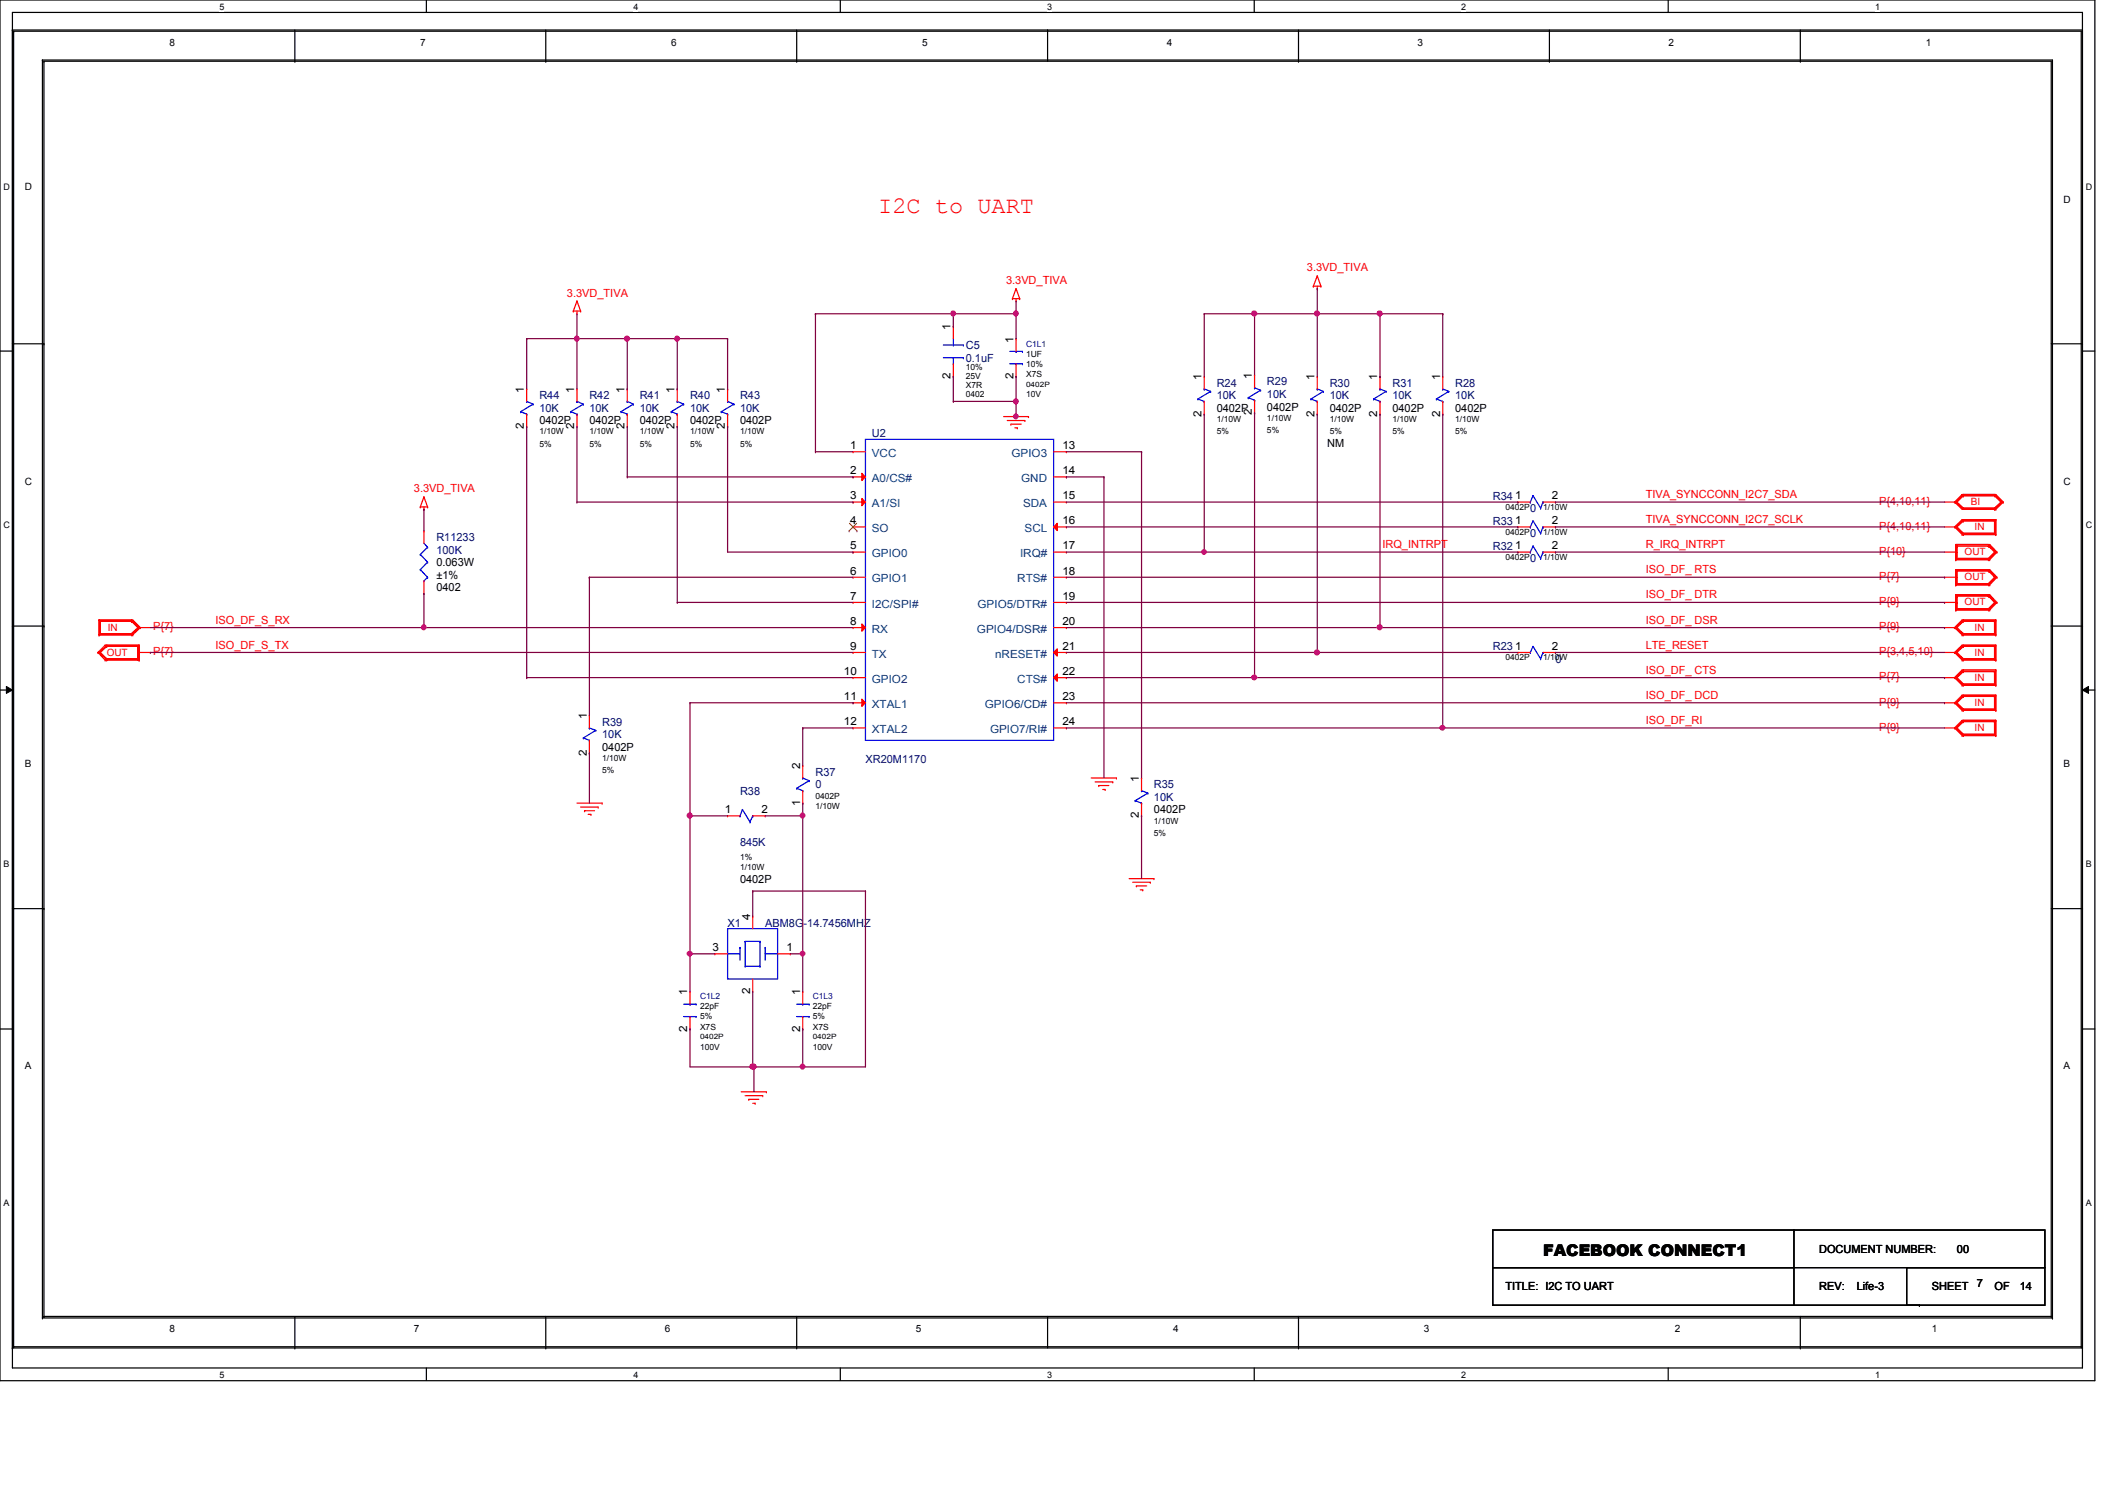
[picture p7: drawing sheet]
<svg xmlns="http://www.w3.org/2000/svg" width="297mm" height="210mm" viewBox="0 0 297 210" stroke-linecap="round" stroke-linejoin="round" font-family="sans-serif">
<defs><g id="words">
<text font-size="3.3" fill="#f00" x="122.7" y="29.8">I2C to UART</text>
<text font-size="2.2" x="215.6" y="175.4">FACEBOOK CONNECT1</text>
<g font-size="1.6" fill="#f00">
<text x="79.2" y="41.4">3.3VD_TIVA</text>
<text x="140.5" y="39.6">3.3VD_TIVA</text>
<text x="182.6" y="37.9">3.3VD_TIVA</text>
<text x="57.8" y="68.7">3.3VD_TIVA</text>
<text x="229.9" y="69.6">TIVA_SYNCCONN_I2C7_SDA</text>
<text x="262.5" y="70.5">P{4,10,11}</text>
<text x="193.1" y="76.5">IRQ_INTRPT</text>
<text x="229.9" y="76.5">R_IRQ_INTRPT</text>
<text x="229.9" y="73">TIVA_SYNCCONN_I2C7_SCLK</text>
<text x="262.5" y="77.5">P{10}</text>
<text x="262.5" y="74">P{4,10,11}</text>
<text x="229.9" y="83.6">ISO_DF_ DTR</text>
<text x="229.9" y="80.1">ISO_DF_ RTS</text>
<text x="262.5" y="81">P{7}</text>
<text x="21.4" y="88">P{7}</text>
<text x="30.1" y="87.1">ISO_DF_S_RX</text>
<text x="229.9" y="87.1">ISO_DF_ DSR</text>
<text x="262.5" y="84.5">P{9}</text>
<text x="262.5" y="88">P{9}</text>
<text x="21.4" y="91.5">P{7}</text>
<text x="30.1" y="90.6">ISO_DF_S_TX</text>
<text x="229.9" y="90.6">LTE_RESET</text>
<text x="229.9" y="94.1">ISO_DF_ CTS</text>
<text x="262.5" y="91.5">P{3,4,5,10}</text>
<text x="262.5" y="95">P{7}</text>
<text x="229.9" y="97.6">ISO_DF_ DCD</text>
<text x="229.9" y="101.1">ISO_DF_RI</text>
<text x="262.5" y="98.5">P{9}</text>
<text x="262.5" y="102">P{9}</text>
</g>
<g font-size="1.6">
<text x="132.8" y="46.1" transform="rotate(-90 132.8 46.1)">1</text>
<text x="141.6" y="47.8" transform="rotate(-90 141.6 47.8)">1</text>
<text x="132.8" y="52.9" transform="rotate(-90 132.8 52.9)">2</text>
<text x="141.6" y="52.9" transform="rotate(-90 141.6 52.9)">2</text>
<text x="167.9" y="53.1" transform="rotate(-90 167.9 53.1)">1</text>
<text x="174.9" y="52.9" transform="rotate(-90 174.9 52.9)">1</text>
<text x="183.6" y="53.1" transform="rotate(-90 183.6 53.1)">1</text>
<text x="192.4" y="53.1" transform="rotate(-90 192.4 53.1)">1</text>
<text x="201.2" y="53.1" transform="rotate(-90 201.2 53.1)">1</text>
<text x="73.2" y="59.9" transform="rotate(-90 73.2 59.9)">2</text>
<text x="73.2" y="54.8" transform="rotate(-90 73.2 54.8)">1</text>
<text x="75.4" y="59.3">0402P</text>
<text x="80.2" y="59.9" transform="rotate(-90 80.2 59.9)">2</text>
<text x="80.2" y="54.8" transform="rotate(-90 80.2 54.8)">1</text>
<text x="82.3" y="59.3">0402P</text>
<text x="87.2" y="59.9" transform="rotate(-90 87.2 59.9)">2</text>
<text x="87.2" y="54.8" transform="rotate(-90 87.2 54.8)">1</text>
<text x="89.4" y="59.3">0402P</text>
<text x="94.2" y="59.9" transform="rotate(-90 94.2 59.9)">2</text>
<text x="94.2" y="54.8" transform="rotate(-90 94.2 54.8)">1</text>
<text x="96.4" y="59.3">0402P</text>
<text x="101.3" y="59.9" transform="rotate(-90 101.3 59.9)">2</text>
<text x="101.3" y="54.8" transform="rotate(-90 101.3 54.8)">1</text>
<text x="103.4" y="59.3">0402P</text>
<text x="167.9" y="58.2" transform="rotate(-90 167.9 58.2)">2</text>
<text x="170" y="57.5">0402P</text>
<text x="174.9" y="58" transform="rotate(-90 174.9 58)">2</text>
<text x="177" y="57.3">0402P</text>
<text x="183.6" y="58.2" transform="rotate(-90 183.6 58.2)">2</text>
<text x="185.8" y="57.5">0402P</text>
<text x="192.4" y="58.2" transform="rotate(-90 192.4 58.2)">2</text>
<text x="194.5" y="57.5">0402P</text>
<text x="201.2" y="58.2" transform="rotate(-90 201.2 58.2)">2</text>
<text x="203.3" y="57.5">0402P</text>
<text x="118.8" y="62.7">1</text>
<text x="148.4" y="62.7">13</text>
<text x="185.4" y="62.4">NM</text>
<text x="118.8" y="66.2">2</text>
<text x="118.8" y="69.7">3</text>
<text x="148.4" y="66.2">14</text>
<text x="148.4" y="69.7">15</text>
<text x="211.7" y="69.7">1</text>
<text x="216.8" y="69.7">2</text>
<text x="118.8" y="73.2">4</text>
<text x="118.8" y="76.7">5</text>
<text x="148.4" y="73.2">16</text>
<text x="148.4" y="76.7">17</text>
<text x="211.7" y="73.2">1</text>
<text x="211.7" y="76.7">1</text>
<text x="216.8" y="73.2">2</text>
<text x="216.8" y="76.7">2</text>
<text x="61" y="79.1">0.063W</text>
<text x="61" y="80.8">±1%</text>
<text x="61" y="82.5">0402</text>
<text x="118.8" y="80.2">6</text>
<text x="118.8" y="83.7">7</text>
<text x="148.4" y="80.2">18</text>
<text x="148.4" y="83.7">19</text>
<text x="118.8" y="87.2">8</text>
<text x="148.4" y="87.2">20</text>
<text x="117.9" y="94.2">10</text>
<text x="118.8" y="90.7">9</text>
<text x="148.4" y="90.7">21</text>
<text x="148.4" y="94.2">22</text>
<text x="211.7" y="90.7">1</text>
<text x="216.8" y="90.7">2</text>
<text x="82" y="100.4" transform="rotate(-90 82 100.4)">1</text>
<text x="117.9" y="97.7">11</text>
<text x="117.9" y="101.3">12</text>
<text x="148.4" y="97.7">23</text>
<text x="148.4" y="101.3">24</text>
<text x="82" y="105.5" transform="rotate(-90 82 105.5)">2</text>
<text x="84.1" y="104.8">0402P</text>
<text x="111.8" y="107.4" transform="rotate(-90 111.8 107.4)">2</text>
<text x="101.3" y="113.5">1</text>
<text x="106.4" y="113.5">2</text>
<text x="111.8" y="112.5" transform="rotate(-90 111.8 112.5)">1</text>
<text x="159.1" y="109.2" transform="rotate(-90 159.1 109.2)">1</text>
<text x="161.2" y="113.6">0402P</text>
<text x="159.1" y="114.3" transform="rotate(-90 159.1 114.3)">2</text>
<text x="103.4" y="123.2">0402P</text>
<text x="104.8" y="128.4" transform="rotate(-90 104.8 128.4)">4</text>
<text x="99.5" y="132.8">3</text>
<text x="109.9" y="132.8">1</text>
<text x="96" y="139" transform="rotate(-90 96 139)">1</text>
<text x="104.8" y="138.8" transform="rotate(-90 104.8 138.8)">2</text>
<text x="111.8" y="139" transform="rotate(-90 111.8 139)">1</text>
<text x="96" y="144.1" transform="rotate(-90 96 144.1)">2</text>
<text x="111.8" y="144.1" transform="rotate(-90 111.8 144.1)">2</text>
<text x="254.1" y="174.9">DOCUMENT NUMBER:</text>
<text x="273.4" y="174.9">00</text>
<text x="276.2" y="179.7">7</text>
<text x="210.3" y="180.2">TITLE: I2C TO UART</text>
<text x="254.1" y="180.2">REV:</text>
<text x="259.4" y="180.2">Life-3</text>
<text x="269.9" y="180.2">SHEET</text>
<text x="278.6" y="180.2">OF</text>
<text x="282.2" y="180.2">14</text>
</g>
<g font-size="1.6" fill="#000080">
<text x="134.9" y="50.5">0.1uF</text>
<text x="134.9" y="48.7">C5</text>
<text x="177" y="53.8">R29</text>
<text x="75.4" y="55.8">R44</text>
<text x="75.4" y="57.5">10K</text>
<text x="82.3" y="55.8">R42</text>
<text x="82.3" y="57.5">10K</text>
<text x="89.4" y="55.8">R41</text>
<text x="89.4" y="57.5">10K</text>
<text x="96.4" y="55.8">R40</text>
<text x="96.4" y="57.5">10K</text>
<text x="103.4" y="55.8">R43</text>
<text x="103.4" y="57.5">10K</text>
<text x="170" y="54">R24</text>
<text x="170" y="55.8">10K</text>
<text x="177" y="55.6">10K</text>
<text x="185.8" y="54">R30</text>
<text x="185.8" y="55.8">10K</text>
<text x="194.5" y="54">R31</text>
<text x="194.5" y="55.8">10K</text>
<text x="203.3" y="54">R28</text>
<text x="203.3" y="55.8">10K</text>
<text x="121.8" y="61">U2</text>
<text x="208.5" y="69.8">R34</text>
<text x="213.8" y="71.5">0</text>
<text x="61" y="75.6">R11233</text>
<text x="61" y="77.3">100K</text>
<text x="208.5" y="73.3">R33</text>
<text x="208.5" y="76.8">R32</text>
<text x="213.8" y="75">0</text>
<text x="213.8" y="78.5">0</text>
<text x="208.5" y="90.8">R23</text>
<text x="217.3" y="92.5">0</text>
<text x="84.1" y="101.3">R39</text>
<text x="84.1" y="103.1">10K</text>
<text x="120.9" y="106.6">XR20M1170</text>
<text x="103.4" y="111">R38</text>
<text x="113.9" y="108.3">R37</text>
<text x="113.9" y="110.1">0</text>
<text x="161.2" y="110.1">R35</text>
<text x="161.2" y="111.8">10K</text>
<text x="103.4" y="118.2">845K</text>
<text x="101.6" y="129.4">X1</text>
<text x="106.9" y="129.4">ABM8G-14.7456MHZ</text>
</g>
<g font-size="1.6" fill="#004080">
<text x="121.8" y="63.8">VCC</text>
<text x="141.3" y="63.8">GPIO3</text>
<text x="121.8" y="67.3">A0/CS#</text>
<text x="121.8" y="70.8">A1/SI</text>
<text x="142.7" y="67.3">GND</text>
<text x="142.9" y="70.8">SDA</text>
<text x="121.8" y="74.3">SO</text>
<text x="121.8" y="77.8">GPIO0</text>
<text x="142.5" y="77.8">IRQ#</text>
<text x="143.1" y="74.3">SCL</text>
<text x="121.8" y="81.3">GPIO1</text>
<text x="142.1" y="81.3">RTS#</text>
<text x="121.8" y="84.8">I2C/SPI#</text>
<text x="121.8" y="88.3">RX</text>
<text x="136.5" y="88.3">GPIO4/DSR#</text>
<text x="136.6" y="84.8">GPIO5/DTR#</text>
<text x="121.8" y="91.8">TX</text>
<text x="121.8" y="95.3">GPIO2</text>
<text x="139" y="91.8">nRESET#</text>
<text x="142.1" y="95.3">CTS#</text>
<text x="121.8" y="98.8">XTAL1</text>
<text x="137.6" y="98.8">GPIO6/CD#</text>
<text x="121.8" y="102.4">XTAL2</text>
<text x="138.3" y="102.4">GPIO7/RI#</text>
</g>
<g font-size="1.4">
<text x="23.7" y="6.4">8</text>
<text x="58.7" y="6.4">7</text>
<text x="93.8" y="6.4">6</text>
<text x="128.8" y="6.4">5</text>
<text x="163" y="6.4">4</text>
<text x="198" y="6.4">3</text>
<text x="233.1" y="6.4">2</text>
<text x="269" y="6.4">1</text>
<text x="3.5" y="26.5">D</text>
<text x="288.3" y="28.3">D</text>
<text x="3.5" y="67.7">C</text>
<text x="288.3" y="67.7">C</text>
<text x="3.5" y="107.1">B</text>
<text x="288.3" y="107.1">B</text>
<text x="3.5" y="149.2">A</text>
<text x="288.3" y="149.2">A</text>
<text x="23.7" y="186">8</text>
<text x="57.8" y="186">7</text>
<text x="92.9" y="186">6</text>
<text x="127.9" y="186">5</text>
<text x="163.9" y="186">4</text>
<text x="198.9" y="186">3</text>
<text x="234" y="186">2</text>
<text x="269.9" y="186">1</text>
</g>
<g font-size="1.4" fill="#f00">
<text x="275.3" y="70.5">BI</text>
<text x="274.4" y="77.6">OUT</text>
<text x="275.8" y="74">IN</text>
<text x="274.4" y="81">OUT</text>
<text x="15.1" y="88.1">IN</text>
<text x="274.4" y="84.5">OUT</text>
<text x="275.8" y="88.1">IN</text>
<text x="14.9" y="91.6">OUT</text>
<text x="275.8" y="91.6">IN</text>
<text x="275.8" y="95.1">IN</text>
<text x="275.8" y="98.6">IN</text>
<text x="275.8" y="102.1">IN</text>
</g>
<g font-size="1.3">
<text x="30.6" y="1.4">5</text>
<text x="88.5" y="1.4">4</text>
<text x="146.3" y="1.4">3</text>
<text x="204.1" y="1.4">2</text>
<text x="262" y="1.4">1</text>
<text x=".5" y="26.5">D</text>
<text x="291.4" y="26.5">D</text>
<text x=".5" y="73.8">C</text>
<text x="291.4" y="73.8">C</text>
<text x=".5" y="121.1">B</text>
<text x="291.4" y="121.1">B</text>
<text x=".5" y="168.4">A</text>
<text x="291.4" y="168.4">A</text>
<text x="30.6" y="192.4">5</text>
<text x="88.5" y="192.4">4</text>
<text x="146.3" y="192.4">3</text>
<text x="204.1" y="192.4">2</text>
<text x="262" y="192.4">1</text>
</g>
<g font-size="1.2">
<text x="134.9" y="53">25V</text>
<text x="134.9" y="51.7">10%</text>
<text x="143.3" y="49.8">1UF</text>
<text x="143.3" y="51.2">10%</text>
<text x="143.3" y="52.6">X7S</text>
<text x="134.9" y="55.4">0402</text>
<text x="134.9" y="54.2">X7R</text>
<text x="143.3" y="55.4">10V</text>
<text x="170" y="58.9">1/10W</text>
<text x="177" y="58.8">1/10W</text>
<text x="185.8" y="58.9">1/10W</text>
<text x="194.5" y="58.9">1/10W</text>
<text x="203.3" y="58.9">1/10W</text>
<text x="75.4" y="62.4">5%</text>
<text x="75.4" y="60.7">1/10W</text>
<text x="82.3" y="62.4">5%</text>
<text x="82.3" y="60.7">1/10W</text>
<text x="89.4" y="62.4">5%</text>
<text x="89.4" y="60.7">1/10W</text>
<text x="96.4" y="62.4">5%</text>
<text x="96.4" y="60.7">1/10W</text>
<text x="103.4" y="62.4">5%</text>
<text x="103.4" y="60.7">1/10W</text>
<text x="170" y="60.7">5%</text>
<text x="177" y="60.5">5%</text>
<text x="185.8" y="60.7">5%</text>
<text x="194.5" y="60.7">5%</text>
<text x="203.3" y="60.7">5%</text>
<text x="210.3" y="71.2">0402P</text>
<text x="215.6" y="71.2">1/10W</text>
<text x="210.3" y="74.7">0402P</text>
<text x="215.6" y="74.7">1/10W</text>
<text x="210.3" y="78.2">0402P</text>
<text x="215.6" y="78.2">1/10W</text>
<text x="210.3" y="92.2">0402P</text>
<text x="215.6" y="92.2">1/10W</text>
<text x="84.1" y="108">5%</text>
<text x="84.1" y="106.3">1/10W</text>
<text x="113.9" y="111.5">0402P</text>
<text x="113.9" y="112.9">1/10W</text>
<text x="161.2" y="116.8">5%</text>
<text x="161.2" y="115">1/10W</text>
<text x="103.4" y="120.1">1%</text>
<text x="103.4" y="121.5">1/10W</text>
<text x="97.8" y="140.9">22pF</text>
<text x="97.8" y="142.3">5%</text>
<text x="97.8" y="143.8">X7S</text>
<text x="113.5" y="140.9">22pF</text>
<text x="113.5" y="142.3">5%</text>
<text x="113.5" y="143.8">X7S</text>
<text x="97.8" y="146.6">100V</text>
<text x="113.5" y="146.6">100V</text>
</g>
<g font-size="1.2" fill="#000080">
<text x="143.3" y="48.4">C1L1</text>
<text x="97.8" y="139.5">C1L2</text>
<text x="113.5" y="139.5">C1L3</text>
</g>
<g font-size="1">
<text x="143.3" y="54">0402P</text>
<text x="97.8" y="145.1">0402P</text>
<text x="113.5" y="145.1">0402P</text>
</g>
</g></defs>
<path d="M0 0h292.7v192.8h-292.7zM1.7 1.7h289.2v189.3h-289.2z" fill="none" stroke="#000" stroke-width=".17"/>
<g fill="#fff">
<path d="M30.6 .2h.7v1.4h-.7z"/>
<path d="M30.6 191.2h.7v1.4h-.7z"/>
</g>
<path d="M59.6 0v1.7M59.6 191v1.7" fill="none" stroke="#000" stroke-width=".17"/>
<g fill="#fff">
<path d="M88.5 .2h.7v1.4h-.7z"/>
<path d="M88.5 191.2h.7v1.4h-.7z"/>
</g>
<path d="M117.4 0v1.7M117.4 191v1.7" fill="none" stroke="#000" stroke-width=".17"/>
<g fill="#fff">
<path d="M146.3 .2h.7v1.4h-.7z"/>
<path d="M146.3 191.2h.7v1.4h-.7z"/>
</g>
<path d="M175.2 0v1.7M175.2 191v1.7" fill="none" stroke="#000" stroke-width=".17"/>
<g fill="#fff">
<path d="M204.1 .2h.7v1.4h-.7z"/>
<path d="M204.1 191.2h.7v1.4h-.7z"/>
</g>
<path d="M233 0v1.7M233 191v1.7" fill="none" stroke="#000" stroke-width=".17"/>
<g fill="#fff">
<path d="M262 .2h.6v1.4h-.6z"/>
<path d="M262 191.2h.6v1.4h-.6z"/>
<path d="M.5 25.4h.9v1.4h-.9z"/>
<path d="M291.4 25.4h.9v1.4h-.9z"/>
<path d="M.5 72.6h.9v1.4h-.9z"/>
<path d="M291.4 72.6h.9v1.4h-.9z"/>
</g>
<path d="M0 49h1.7M290.9 49h1.8" fill="none" stroke="#000" stroke-width=".17"/>
<g fill="#fff">
<path d="M.5 120h.8v1.4h-.8z"/>
<path d="M291.4 120h.8v1.4h-.8z"/>
</g>
<path d="M0 96.4h1.7M290.9 96.4h1.8" fill="none" stroke="#000" stroke-width=".17"/>
<path d="M.9 95.8l.8 .6-.8 .4zM290.9 96.4l.9-.6v1z" fill="#000"/>
<path d="M.9 95.8l.8 .6-.8 .4zM290.9 96.4l.9-.6v1z" fill="none" stroke="#000" stroke-width=".14"/>
<g fill="#fff">
<path d="M.5 167.3h.8v1.4h-.8z"/>
<path d="M291.4 167.3h.8v1.4h-.8z"/>
</g>
<g fill="none" stroke="#000" stroke-width=".17">
<path d="M1.7 4.2h.1M1.7 4.2v184M1.7 4.2h289.2v184M1.9 4.4h.1M1.9 4.4h288.8v183.6M1.9 4.4v183.6M5.9 8.4h.1M5.9 8.4h280.8v175.6M5.9 8.4v175.6M6.1 8.6h.1M6.1 8.6h280.5v175.2M6.1 8.6v175.2"/>
<path d="M41.2 8.6h.1M41.2 4.2v4.4M76.2 8.6h.1M76.2 4.2v4.4M111.3 8.6h.1M111.3 4.2v4.4M146.3 4.2h.1M146.3 4.2v4.4M181.4 8.6h.1M181.4 4.2v4.4M216.5 8.6h.1M216.5 4.2v4.4"/>
<path d="M251.5 8.6h.1M251.5 4.2v4.4M1.7 48h4.4M6.1 48h.1M286.6 48h4.3M290.9 48h.1M1.7 87.4h4.4M6.1 87.4h.1M286.6 87.4h4.3M290.9 87.4h.1M1.7 126.9h4.4M6.1 126.9h.1"/>
<path d="M286.6 126.9h4.3M290.9 126.9h.1M0 143.7h1.7M290.9 143.7h1.8M208.5 171.7h77.2v5.3h-77.2zM208.5 177h42.1v5.2h-42.1zM250.6 171.7h.1M250.6 171.7v5.3M266.4 177h19.3v5.2h-19.3zM1.7 188.2h.1M1.7 188.2h289.2M1.9 188h.1"/>
<path d="M1.9 188h288.8M5.9 184h.1M5.9 184h280.8M6.1 183.8h.1M6.1 183.8h280.5M41.2 188.2h.1M41.2 183.8v4.4M76.2 188.2h.1M76.2 183.8v4.4M111.3 188.2h.1M111.3 183.8v4.4M146.3 183.8h.1"/>
<path d="M146.3 183.8v4.4M181.4 188.2h.1M181.4 183.8v4.4M250.6 182.2h17.5M251.5 188.2h.1M251.5 183.8v4.4M268.1 182.2h.1M286.6 183.8h.1M286.7 184h.1M290.7 188h.1M290.9 188.2h.1"/>
</g>
<g fill="none" stroke="#f00" stroke-width=".17">
<path d="M183.5 40h.1M183.5 40h1M184 38.5h.1M184 40v.3M184 38.5l-.5 1.5M184 38.5l.5 1.5M184.5 40h.1M73.6 54.3h.1M73.6 59.6h.1M73.6 54.3v1.7M73.6 57.8v1.8M80.1 43.4h.1"/>
<path d="M80.1 43.4h1M80.6 43.8h.1M80.6 42h.1M80.6 54.3h.1M80.6 59.6h.1M80.6 43.4v.4M80.6 54.3v1.7M80.6 57.8v1.8M80.6 42l-.5 1.4M80.6 42l.5 1.4M81.1 43.4h.1M87.6 54.3h.1"/>
<path d="M87.6 59.6h.1M87.6 54.3v1.7M87.6 57.8v1.8M94.6 54.3h.1M94.6 59.6h.1M94.6 54.3v1.7M94.6 57.8v1.8M101.6 54.3h.1M101.6 59.6h.1M101.6 54.3v1.7M101.6 57.8v1.8M133.2 45.6h.1"/>
<path d="M133.2 52.6h.1M133.2 45.6v1.7M133.2 50.8v1.8M140.2 58.2h3.5M140.7 58.7h2.5M141.2 59.2h.1M141.2 59.2h1.5M141.4 41.7h.1M141.4 41.7h1.1M141.8 59.7h.3M141.9 42h.1M141.9 40.3h.1"/>
<path d="M141.9 47.3h.1M141.9 52.6h.1M141.9 41.7v.3M141.9 47.3v1.8M141.9 50.8v1.8M141.9 40.3l-.5 1.4M141.9 40.3l.6 1.4M142.1 59.7h.1M142.5 41.7h.1M143.2 58.7h.1M143.7 58.2h.1M168.2 52.6h.1"/>
<path d="M168.2 57.8h.1M168.2 52.6v1.7M168.2 56v1.8M175.3 52.4h.1M175.3 57.7h.1M175.3 52.4v1.7M175.3 55.9v1.8M184 40.3h.1M184 52.6h.1M184 57.8h.1M184 52.6v1.7M184 56v1.8"/>
<path d="M192.8 52.6h.1M192.8 57.8h.1M192.8 52.6v1.7M192.8 56v1.8M201.5 52.6h.1M201.5 57.8h.1M201.5 52.6v1.7M201.5 56v1.8M58.7 70.8h.1M58.7 70.8h1M59.2 71.1h.1M59.2 69.4h.1"/>
<path d="M59.2 74.1h.1M59.2 70.8v.3M59.2 74.1v1.8M59.2 69.4l-.5 1.4M59.2 69.4l.5 1.4M59.7 70.8h.1M119.2 63.1h.1M119.2 63.1h1.7M212 73.6h.1M212 77.1h.1M212 77.1h1.8M212 73.6h1.8"/>
<path d="M215.6 77.1h1.7M215.6 73.6h1.7M217.3 73.6h.1M217.3 77.1h.1M271.7 77.1h1.7M271.7 70.1h1.7M271.7 73.6h1.7M273 70.1h.1M273 73.6h.1M273 70.1l1.1 1h4.7M273 73.6l1.1 1M273.2 76h.1"/>
<path d="M273.2 78.1h.1M273.2 70.1h.1M273.2 73.6h.1M273.2 79.5h.1M273.2 76h4.8M273.2 76v2.1M273.2 79.5v2.2M273.2 78.1h4.8M273.2 70.1l1.1 .9M273.2 70.1l1.1 1M273.2 73.6l1.1 1M273.2 73.6l1.1 .9"/>
<path d="M273.2 79.5h4.8M273.4 77.1h.1M273.4 76.2h.1M273.4 78h.1M273.4 70.1h.1M273.4 73.6h.1M273.4 79.7h.1M273.4 76.2h4.4M273.4 76.2v1.8M273.4 79.7v1.8M273.4 78h4.4M273.4 70.1l.9 .9"/>
<path d="M273.4 73.6l.9 .9M273.4 79.7h4.4M274.1 69h.1M274.1 72.6h.1M274.1 74.6h.1M274.1 69l-1.1 1.1M274.1 69h4.7M274.1 72.6h4.7M274.1 74.6h4.7M274.1 72.6l-1.1 1M274.3 69.2h.1M274.3 69h.1"/>
<path d="M274.3 72.7h.1M274.3 74.5h.1M274.3 72.6h.1M274.3 74.6h.1M274.3 69.2l-.9 .9M274.3 69.2l-1.1 .9M274.3 69l-1.1 1.1M274.3 71h4.3M274.3 69.2h4.3M274.3 72.7l-.9 .9M274.3 72.7h4.3M274.3 72.7l-1.1 .9"/>
<path d="M274.3 74.5h4.3M274.3 72.6l-1.1 1M277.8 76.2h.1M277.8 78h.1M277.8 76h.1M277.8 78.1h.1M277.8 79.7h.1M277.8 79.5h.1M277.8 76.2l.8 .9M277.8 76.2l1 .9M277.8 76l1 1.1M277.8 79.7l.8 .9"/>
<path d="M277.8 79.7l1 .9M277.8 79.5l1 1.1M278 76h.1M278 78.1h.1M278 79.5h.1M278 76l1 1.1M278 79.5l1 1.1M278.6 77.1h.1M278.6 71.1h.1M278.6 69h.1M278.6 71h.1M278.6 69.2h.1"/>
<path d="M278.6 72.7h.1M278.6 74.5h.1M278.6 77.1l-.8 .9M278.6 69l1.1 1.1M278.6 69.2l1.1 .9M278.6 69.2l.9 .9M278.6 72.7v1.8M278.8 77.1h.1M278.8 71.1h.1M278.8 69h.1M278.8 72.6h.1M278.8 74.6h.1"/>
<path d="M278.8 77.1l-1 1M278.8 77.1l-1 .9M278.8 69l1.1 1.1M278.8 72.6v2M279 77.1h.1M279 77.1l-1 1M279.5 70.1h.1M279.5 70.1l-.9 .9M279.7 70.1h.1M279.7 70.1l-1.1 1M279.7 70.1l-1.1 .9M279.9 70.1h.1"/>
<path d="M279.9 70.1l-1.1 1M13.7 91.1h.1M13.7 91.1l1 1.1M13.8 91.1h.1M13.8 86.6h.1M13.8 88.6h.1M13.8 91.1l1.1 1.1M13.8 91.1l1.1 .9M13.8 86.6h4.7M13.8 86.6v2M13.8 88.6h4.7M14 91.1h.1"/>
<path d="M14 86.7h.1M14 88.5h.1M14 91.1l.9 .9M14 86.7h4.4M14 86.7v1.8M14 88.5h4.4M14.7 90.1h.1M14.7 92.2h.1M14.7 90.1h4.7M14.7 92.2h4.7M14.7 90.1l-1 1M14.9 90.3h.1"/>
<path d="M14.9 92h.1M14.9 90.1h.1M14.9 92.2h.1M14.9 90.3h4.4M14.9 92h4.4M14.9 90.3l-.9 .8M14.9 90.3l-1.1 .8M14.9 90.1l-1.1 1M18.4 86.7h.1M18.4 88.5h.1M18.4 86.6h.1M18.4 88.6h.1"/>
<path d="M18.4 86.7l.9 .9M18.4 86.7l1 .9M18.4 86.6l1 1M18.5 86.6h.1M18.5 88.6h.1M18.5 86.6l1.1 1M19.3 91.1h.1M19.3 90.3h.1M19.3 92h.1M19.3 87.6h.1M19.3 91.1h1.7M19.3 90.3v1.7"/>
<path d="M19.3 87.6h1.7M19.3 87.6l-.9 .9M19.4 90.1h.1M19.4 92.2h.1M19.4 87.6h.1M19.4 90.1v2.1M19.4 87.6l-1 1M19.4 87.6l-1 .9M19.6 87.6h.1M19.6 87.6l-1.1 1M59.2 82.9h.1M59.2 81.1v1.8"/>
<path d="M82.3 99.9h.1M82.3 99.9v1.7M212 91.1h.1M212 91.1h1.8M215.6 91.1h1.7M217.3 91.1h.1M271.7 91.1h1.7M271.7 87.6h1.7M271.7 94.6h1.7M271.7 80.6h1.7M271.7 98.1h1.7M271.7 84.1h1.7"/>
<path d="M273 91.1h.1M273 94.6h.1M273 98.1h.1M273 87.6h.1M273 91.1l1.1 1.1M273 94.6l1.1 1.1M273 98.1l1.1 1.1M273 87.6l1.1 1M273.2 91.1h.1M273.2 94.6h.1M273.2 81.7h.1M273.2 98.1h.1"/>
<path d="M273.2 83.1h.1M273.2 85.2h.1M273.2 87.6h.1M273.2 83.1v2.1M273.2 91.1l1.1 1.1M273.2 91.1l1.1 .9M273.2 94.6l1.1 1.1M273.2 94.6l1.1 .9M273.2 81.7h4.8M273.2 98.1l1.1 1.1M273.2 98.1l1.1 .9M273.2 83.1h4.8"/>
<path d="M273.2 85.2h4.8M273.2 87.6l1.1 1M273.2 87.6l1.1 .9M273.4 91.1h.1M273.4 94.6h.1M273.4 80.6h.1M273.4 81.5h.1M273.4 98.1h.1M273.4 84.1h.1M273.4 83.2h.1M273.4 85h.1M273.4 87.6h.1"/>
<path d="M273.4 83.2v1.8M273.4 91.1l.9 .9M273.4 94.6l.9 .9M273.4 81.5h4.4M273.4 98.1l.9 .9M273.4 83.2h4.4M273.4 85h4.4M273.4 87.6l.9 .9M274.1 90.1h.1M274.1 92.2h.1M274.1 93.6h.1M274.1 95.7h.1"/>
<path d="M274.1 97.1h.1M274.1 99.2h.1M274.1 86.6h.1M274.1 88.6h.1M274.1 90.1h4.7M274.1 92.2h4.7M274.1 90.1l-1.1 1M274.1 86.6h4.7M274.1 88.6h4.7M274.1 93.6h4.7M274.1 95.7h4.7M274.1 93.6l-1.1 1"/>
<path d="M274.1 97.1h4.7M274.1 99.2h4.7M274.1 97.1l-1.1 1M274.1 86.6l-1.1 1M274.3 90.3h.1M274.3 92h.1M274.3 90.1h.1M274.3 92.2h.1M274.3 93.8h.1M274.3 95.5h.1M274.3 93.6h.1M274.3 95.7h.1"/>
<path d="M274.3 97.2h.1M274.3 99h.1M274.3 97.1h.1M274.3 99.2h.1M274.3 86.7h.1M274.3 88.5h.1M274.3 86.6h.1M274.3 88.6h.1M274.3 90.3l-.9 .8M274.3 90.3h4.3M274.3 90.3l-1.1 .8M274.3 92h4.3"/>
<path d="M274.3 90.1l-1.1 1M274.3 86.7h4.3M274.3 88.5h4.3M274.3 93.8l-.9 .8M274.3 93.8h4.3M274.3 93.8l-1.1 .8M274.3 95.5h4.3M274.3 93.6l-1.1 1M274.3 97.2l-.9 .9M274.3 97.2h4.3M274.3 97.2l-1.1 .9M274.3 99h4.3"/>
<path d="M274.3 97.1l-1.1 1M274.3 86.7l-.9 .9M274.3 86.7l-1.1 .9M274.3 86.6l-1.1 1M277.8 81.5h.1M277.8 81.7h.1M277.8 83.2h.1M277.8 85h.1M277.8 83.1h.1M277.8 85.2h.1M277.8 83.2l.8 .9M277.8 83.2l1 .9"/>
<path d="M277.8 83.1l1 1M278 81.7h.1M278 83.1h.1M278 85.2h.1M278 83.1l1 1M278.6 90.3h.1M278.6 92h.1M278.6 93.8h.1M278.6 95.5h.1M278.6 80.6h.1M278.6 97.2h.1M278.6 99h.1"/>
<path d="M278.6 84.1h.1M278.6 86.7h.1M278.6 88.5h.1M278.6 86.7v1.8M278.6 90.3v1.7M278.6 93.8v1.7M278.6 97.2v1.8M278.6 80.6l-.8 .9M278.6 84.1l-.8 .9M278.8 90.1h.1M278.8 92.2h.1M278.8 93.6h.1"/>
<path d="M278.8 95.7h.1M278.8 80.6h.1M278.8 97.1h.1M278.8 99.2h.1M278.8 84.1h.1M278.8 86.6h.1M278.8 88.6h.1M278.8 86.6v2M278.8 90.1v2.1M278.8 93.6v2.1M278.8 97.1v2.1M278.8 80.6l-1 1.1"/>
<path d="M278.8 80.6l-1 .9M278.8 84.1l-1 1.1M278.8 84.1l-1 .9M279 80.6h.1M279 84.1h.1M279 80.6l-1 1.1M279 84.1l-1 1.1M80.6 112.1h3.5M81.1 112.7h2.5M81.7 113.2h.1M81.7 113.2h1.4M82.2 113.7h.3"/>
<path d="M82.3 105.2h.1M82.3 103.4v1.8M82.5 113.7h.1M83.6 112.7h.1M84.1 112.1h.1M101.6 113.9h.1M101.6 113.9h1.8M105.2 113.9h1.7M106.9 113.9h.1M112.1 112.1h.1M112.1 106.9h.1M112.1 106.9v1.7"/>
<path d="M112.1 110.4v1.7M152.4 108.6h3.6M153 109.2h2.4M153.5 109.7h.1M153.5 109.7h1.4M154.1 110.2h.3M154.4 110.2h.1M155.4 109.2h.1M156 108.6h.1M271.7 101.6h1.7M273 101.6h.1M273 101.6l1.1 1.1"/>
<path d="M273.2 101.6h.1M273.2 101.6l1.1 1.1M273.2 101.6l1.1 .9M273.4 101.6h.1M273.4 101.6l.9 .9M274.1 100.6h.1M274.1 102.7h.1M274.1 100.6h4.7M274.1 102.7h4.7M274.1 100.6l-1.1 1M274.3 100.8h.1M274.3 102.5h.1"/>
<path d="M274.3 100.6h.1M274.3 102.7h.1M274.3 100.8l-.9 .8M274.3 100.8h4.3M274.3 100.8l-1.1 .8M274.3 102.5h4.3M274.3 100.6l-1.1 1M278.6 100.8h.1M278.6 102.5h.1M278.6 100.8v1.7M278.8 100.6h.1M278.8 102.7h.1"/>
<path d="M278.8 100.6v2.1M99.9 133.2h.1M99.9 133.2h1.7M105.2 138.4h.1M105.2 127.9h.1M105.2 127.9v1.8M105.2 136.7v1.7M108.6 133.2h1.8M110.4 133.2h.1M112.1 138.4h.1M112.1 138.4v1.8M157.7 122.7h3.5"/>
<path d="M158.2 123.2h2.5M158.7 123.7h.1M158.7 123.7h1.5M159.3 124.2h.3M159.6 124.2h.1M160.7 123.2h.1M161.2 122.7h.1M103.5 152.4h3.6M104.1 153h2.5M104.6 153.5h.1M104.6 153.5h1.4M105.2 154.1h.3"/>
<path d="M105.5 154.1h.1M106.6 153h.1M107.1 152.4h.1M112.1 143.7h.1M112.1 141.9v1.8"/>
</g>
<g fill="none" stroke="#00f" stroke-width=".17">
<path d="M72.7 57.5h.1M72.7 57.5l.9 .3M73.6 57.8h.1M73.6 56h.1M73.6 56l.9 .4M74.5 56.4h.1M74.5 56.4l-1.8 1.1M79.7 57.5h.1M79.7 57.5l.9 .3M80.6 57.8h.1M80.6 56h.1M80.6 56l.9 .4"/>
<path d="M81.5 56.4h.1M81.5 56.4l-1.8 1.1M86.7 57.5h.1M86.7 57.5l.9 .3M87.6 57.8h.1M87.6 56h.1M87.6 56l.9 .4M88.5 56.4h.1M88.5 56.4l-1.8 1.1M93.8 57.5h.1M93.8 57.5l.8 .3M94.6 57.8h.1"/>
<path d="M94.6 56h.1M94.6 56l.9 .4M95.5 56.4h.1M95.5 56.4l-1.7 1.1M100.8 57.5h.1M100.8 57.5l.8 .3M101.6 57.8h.1M101.6 56h.1M101.6 56l.9 .4M102.5 56.4h.1M102.5 56.4l-1.7 1.1M131.8 48.2h2.8"/>
<path d="M131.8 50h2.8M133.2 50.8h.1M133.2 48.2h.1M133.2 47.3v.9M133.2 50v.8M134.6 48.2h.1M134.6 50h.1M141.1 50.8h1.7M141.1 49.1h1.7M141.9 49.1h.1M141.9 50.8h.1M142.8 50.8h.1"/>
<path d="M142.8 49.1h.1M167.3 55.7h.1M167.3 55.7l.9 .3M168.2 56h.1M168.2 54.3h.1M168.2 54.3l.9 .4M169.1 54.7h.1M169.1 54.7l-1.8 1M174.4 55.5h.1M174.4 55.5l.9 .4M175.3 55.9h.1M175.3 54.1h.1"/>
<path d="M175.3 54.1l.8 .4M176.1 54.5h.1M176.1 54.5l-1.7 1M183.1 55.7h.1M183.1 55.7l.9 .3M184 56h.1M184 54.3h.1M184 54.3l.9 .4M184.9 54.7h.1M184.9 54.7l-1.8 1M191.9 55.7h.1M191.9 55.7l.9 .3"/>
<path d="M192.8 56h.1M192.8 54.3h.1M192.8 54.3l.8 .4M193.6 54.7h.1M193.6 54.7l-1.7 1M200.7 55.7h.1M200.7 55.7l.8 .3M201.5 56h.1M201.5 54.3h.1M201.5 54.3l.9 .4M202.4 54.7h.1M202.4 54.7l-1.7 1"/>
<path d="M58.7 77.4h.1M58.7 79.5h.1M58.7 77.4l1 1.1M58.7 79.5l1 1.1M59.2 75.9l.5 .5M59.7 76.4h.1M59.7 78.5h.1M59.7 76.4l-1 1M59.7 78.5l-1 1M120.9 61.3h26.3v42.1h-26.3zM213.8 73.6h.1M213.8 77.1h.1"/>
<path d="M214.2 72.7h.1M214.2 76.2h.1M214.2 72.7l-.4 .9M214.2 72.7l1 1.8M214.2 76.2l-.4 .9M214.2 76.2l1 1.8M215.2 74.5h.1M215.2 78h.1M215.6 73.6h.1M215.6 77.1h.1M215.6 73.6l-.4 .9M215.6 77.1l-.4 .9"/>
<path d="M59.2 81.1h.1M59.7 80.6h.1M59.7 80.6l-.5 .5M213.8 91.1h.1M214.2 90.3h.1M214.2 90.3l-.4 .8M214.2 90.3l1 1.7M215.2 92h.1M215.6 91.1h.1M215.6 91.1l-.4 .9M81.5 103h.1M81.5 103l.8 .4"/>
<path d="M82.3 103.4h.1M82.3 101.6h.1M82.3 101.6l.9 .4M83.2 102h.1M83.2 102l-1.7 1M103.4 113.9h.1M103.7 113h.1M103.7 113l-.3 .9M103.7 113l1.1 1.8M104.8 114.8h.1M105.2 113.9h.1M105.2 113.9l-.4 .9"/>
<path d="M111.3 110.1h.1M111.3 110.1l.8 .3M112.1 108.6h.1M112.1 110.4h.1M112.1 108.6l.9 .4M113 109h.1M113 109l-1.7 1.1M101.6 129.7h7v7h-7zM101.6 133.2h.1M101.6 133.2h1.8M103.4 132.3h.1M103.4 132.3v1.8"/>
<path d="M104.1 131.4h.1M104.1 134.9h.1M104.1 131.4h2.1M104.1 131.4v3.5M104.1 134.9h2.1M106.2 131.4h.1M106.2 134.9h.1M106.2 131.4v3.5M106.9 132.3h.1M106.9 132.3v1.8M106.9 133.2h1.7M108.6 133.2h.1"/>
<path d="M111.3 141.9h1.7M111.3 140.2h1.7M112.1 140.2h.1M112.1 141.9h.1M113 141.9h.1M113 140.2h.1"/>
</g>
<path d="M120.4 66.1l.5 .5-.5 .5z" fill="#f00"/>
<path d="M119.2 66.6h.1M119.2 66.6h1.7M120.4 66.1l.5 .5-.5 .5z" fill="none" stroke="#f00" stroke-width=".17"/>
<path d="M120.4 69.6l.5 .5-.5 .5z" fill="#f00"/>
<path d="M119.2 70.1h.1M119.2 73.6h.1M119.2 77.1h.1M119.2 70.1h1.7M119.2 73.6h1.7M119.2 77.1h1.7M120.4 69.6l.5 .5-.5 .5zM119.2 80.6h.1M119.2 84.1h.1M119.2 80.6h1.7M119.2 84.1h1.7" fill="none" stroke="#f00" stroke-width=".17"/>
<path d="M118.6 74.1h.1M118.7 73.1l1 1M119.7 73.1l-1.1 1M119.7 74.1h.1" fill="none" stroke="#804000" stroke-width=".14"/>
<path d="M120.4 87.1l.5 .5-.5 .5z" fill="#f00"/>
<path d="M119.2 87.6h.1M119.2 91.1h.1M119.2 94.6h.1M119.2 87.6h1.7M119.2 91.1h1.7M119.2 94.6h1.7M120.4 87.1l.5 .5-.5 .5z" fill="none" stroke="#f00" stroke-width=".17"/>
<path d="M120.4 97.6l.5 .5-.5 .5z" fill="#f00"/>
<path d="M147.2 63.1h1.8M147.2 66.6h1.8M147.2 70.1h1.8M149 63.1h.1M149 66.6h.1M149 70.1h.1M119.2 98.1h.1M119.2 98.1h1.7M120.4 97.6l.5 .5-.5 .5zM119.2 101.6h.1M119.2 101.6h1.7" fill="none" stroke="#f00" stroke-width=".17"/>
<path d="M147.2 73.6l.5-.5v1z" fill="#f00"/>
<path d="M147.2 73.6l.5-.5v1zM147.2 73.6h1.8M147.2 77.1h1.8M149 73.6h.1M149 77.1h.1M147.2 80.6h1.8M147.2 84.1h1.8M147.2 87.6h1.8M149 80.6h.1M149 84.1h.1M149 87.6h.1" fill="none" stroke="#f00" stroke-width=".17"/>
<path d="M147.2 91.1l.5-.5v1z" fill="#f00"/>
<path d="M147.2 91.1l.5-.5v1zM147.2 91.1h1.8M149 91.1h.1" fill="none" stroke="#f00" stroke-width=".17"/>
<path d="M147.7 94.1v1l-.5-.5z" fill="#f00"/>
<g fill="none" stroke="#f00" stroke-width=".17">
<path d="M212 70.1h.1M212 70.1h1.8M215.6 70.1h1.7M217.3 70.1h.1M147.2 94.6h1.8M147.2 98.1h1.8M147.7 94.1v1l-.5-.5zM149 94.6h.1M149 98.1h.1M147.2 101.6h1.8M149 101.6h.1M159.5 108.6h.1"/>
<path d="M159.5 113.9h.1M159.5 108.6v1.8M159.5 112.1v1.8M96.4 138.4h.1M96.4 138.4v1.8M96.4 143.7h.1M96.4 141.9v1.8"/>
</g>
<g fill="none" stroke="#00f" stroke-width=".17">
<path d="M213.8 70.1h.1M214.2 69.2h.1M214.2 69.2l-.4 .9M214.2 69.2l1 1.8M215.2 71h.1M215.6 70.1h.1M215.6 70.1l-.4 .9M158.6 111.8h.1M158.6 111.8l.9 .3M159.5 112.1h.1M159.5 110.4h.1M159.5 110.4l.9 .3"/>
<path d="M160.4 110.7h.1M160.4 110.7l-1.8 1.1M95.5 141.9h1.7M95.5 140.2h1.7M96.4 140.2h.1M96.4 141.9h.1M97.2 141.9h.1M97.2 140.2h.1"/>
</g>
<g fill="none" stroke="#800040" stroke-width=".17">
<path d="M94.6 47.3h7M101.6 47.3h.1M101.6 54.3h.1M101.6 59.6h.1M101.6 47.3v7M101.6 59.6v17.5h17.6M113.9 43.8h.1M113.9 43.8h19.3M141.9 43.8h.1M141.9 42v1.8M113.9 63.1h.1M113.9 63.1h5.3"/>
<path d="M119.2 77.1h.1M149 77.1h19.2M159.5 63.1h.1M159.5 63.1v45.5M168.2 77.1h.1M217.3 77.1h.1M217.3 77.1h54.4M82.3 80.6h.1M82.3 80.6h36.9M82.3 80.6v19.3M96.4 98.1h22.8M119.2 98.1h.1"/>
<path d="M149 98.1h122.7M149 84.1h122.7M149 87.6h43.8M192.8 87.6h.1M271.7 98.1h.1M271.7 84.1h.1M82.3 105.2h.1M82.3 105.2v6.9M149 101.6h52.5M159.5 113.9h.1M159.5 113.9v8.8M201.5 101.6h.1"/>
</g>
<circle cx="133.1" cy="43.8" r=".33" fill="#f0f"/>
<circle cx="133.1" cy="43.8" r=".33" fill="none" stroke="#f0f" stroke-width=".17"/>
<path d="M113.9 43.8h.1M113.9 43.8v19.3M141.9 52.6h.1M141.9 52.6v3.4" fill="none" stroke="#800040" stroke-width=".17"/>
<circle cx="141.9" cy="56" r=".33" fill="#f0f"/>
<circle cx="141.9" cy="56" r=".33" fill="none" stroke="#f0f" stroke-width=".17"/>
<g fill="none" stroke="#800040" stroke-width=".17">
<path d="M175.3 43.8h.1M175.3 43.8v8.6M184 40.3h.1M184 40.3v3.5M149 66.6h.1M149 66.6h5.2M149 70.1h63M149 73.6h63M154.2 66.6h.1M154.2 66.6v42M212 70.1h.1M212 73.6h.1"/>
<path d="M217.3 70.1h.1M217.3 73.6h.1M217.3 70.1h54.4M217.3 73.6h54.4M149 80.6h122.7M149 91.1h35M184 91.1h.1M217.3 91.1h.1M217.3 91.1h54.4M271.7 80.6h.1"/>
</g>
<circle cx="175.2" cy="43.8" r=".34" fill="#f0f"/>
<circle cx="175.2" cy="43.8" r=".34" fill="none" stroke="#f0f" stroke-width=".17"/>
<path d="M133.2 43.8h.1M133.2 43.8h8.7" fill="none" stroke="#800040" stroke-width=".17"/>
<circle cx="141.9" cy="43.8" r=".33" fill="#f0f"/>
<circle cx="141.9" cy="43.8" r=".33" fill="none" stroke="#f0f" stroke-width=".17"/>
<g fill="none" stroke="#800040" stroke-width=".17">
<path d="M80.6 47.3h.1M80.6 47.3v7M80.6 59.6v10.5M87.6 59.6v7M94.6 59.6h.1M94.6 59.6v24.5M80.6 70.1h.1M80.6 70.1h38.6M87.6 66.6h.1M87.6 66.6h31.6M119.2 70.1h.1M119.2 66.6h.1"/>
<path d="M94.6 84.1h.1M94.6 84.1h24.6"/>
</g>
<circle cx="80.6" cy="47.3" r=".33" fill="#f0f"/>
<circle cx="80.6" cy="47.3" r=".33" fill="none" stroke="#f0f" stroke-width=".17"/>
<path d="M80.6 47.3h7M87.6 47.3h.1M87.6 54.3h.1M87.6 47.3v7" fill="none" stroke="#800040" stroke-width=".17"/>
<circle cx="87.6" cy="47.3" r=".34" fill="#f0f"/>
<circle cx="87.6" cy="47.3" r=".34" fill="none" stroke="#f0f" stroke-width=".17"/>
<path d="M87.6 47.3h7M94.6 47.3h.1M94.6 54.3h.1M94.6 47.3v7" fill="none" stroke="#800040" stroke-width=".17"/>
<circle cx="94.6" cy="47.3" r=".33" fill="#f0f"/>
<circle cx="94.6" cy="47.3" r=".33" fill="none" stroke="#f0f" stroke-width=".17"/>
<g fill="none" stroke="#800040" stroke-width=".17">
<path d="M73.6 59.6h.1M73.6 59.6v35M80.6 47.3h.1M80.6 43.8v3.5M175.3 43.8h8.7M184 43.8h.1M184 43.8v8.8M149 63.1h10.5M159.5 63.1h.1M21 91.1h.1M21 91.1h98.2M21 87.6h38.2"/>
<path d="M59.2 87.6h.1M73.6 94.6h.1M73.6 94.6h45.6M149 94.6h26.3M175.3 94.6h.1"/>
</g>
<circle cx="184" cy="43.8" r=".34" fill="#f0f"/>
<circle cx="184" cy="43.8" r=".34" fill="none" stroke="#f0f" stroke-width=".17"/>
<path d="M184 57.8h.1M184 57.8v33.3M184 91.1h.1M184 91.1h28" fill="none" stroke="#800040" stroke-width=".17"/>
<circle cx="184" cy="91.1" r=".34" fill="#f0f"/>
<circle cx="184" cy="91.1" r=".34" fill="none" stroke="#f0f" stroke-width=".17"/>
<g fill="none" stroke="#800040" stroke-width=".17">
<path d="M73.6 47.3h.1M73.6 47.3v7M73.6 47.3h7M133.2 52.6h.1M133.2 56h.1M133.2 45.6h.1M133.2 43.8v1.8M133.2 52.6v3.4M133.2 56h8.7M141.9 43.8h.1M141.9 43.8v3.5M105.2 124.4h.1"/>
<path d="M105.2 124.4v3.5M105.2 138.4v10.6M105.2 124.4h15.7M120.9 124.4h.1M120.9 124.4v24.6M105.2 149h.1"/>
</g>
<circle cx="105.1" cy="148.9" r=".34" fill="#f0f"/>
<circle cx="105.1" cy="148.9" r=".34" fill="none" stroke="#f0f" stroke-width=".17"/>
<path d="M96.4 98.1h.1M96.4 98.1v15.8M106.9 113.9h5.2M112.1 101.6h.1M112.1 112.1h.1M112.1 113.9h.1M112.1 101.6v5.3M112.1 112.1v1.8" fill="none" stroke="#800040" stroke-width=".17"/>
<circle cx="112.1" cy="113.9" r=".33" fill="#f0f"/>
<circle cx="112.1" cy="113.9" r=".33" fill="none" stroke="#f0f" stroke-width=".17"/>
<path d="M96.4 113.9h.1M96.4 113.9h5.2M96.4 113.9v19.3M112.1 113.9h.1M112.1 113.9v19.3" fill="none" stroke="#800040" stroke-width=".17"/>
<circle cx="96.4" cy="133.2" r=".33" fill="#f0f"/>
<circle cx="96.4" cy="133.2" r=".33" fill="none" stroke="#f0f" stroke-width=".17"/>
<circle cx="96.3" cy="113.9" r=".34" fill="#f0f"/>
<circle cx="96.3" cy="113.9" r=".34" fill="none" stroke="#f0f" stroke-width=".17"/>
<path d="M96.4 133.2h.1M96.4 133.2v5.2M110.4 133.2h1.7M112.1 133.2h.1" fill="none" stroke="#800040" stroke-width=".17"/>
<circle cx="112.1" cy="133.2" r=".32" fill="#f0f"/>
<circle cx="112.1" cy="133.2" r=".32" fill="none" stroke="#f0f" stroke-width=".17"/>
<path d="M112.1 133.2h.1M112.1 133.2v5.2M96.4 143.7h.1M96.4 143.7v5.3h8.8M105.2 149h.1M112.1 143.7h.1M112.1 143.7v5.3" fill="none" stroke="#800040" stroke-width=".17"/>
<circle cx="112.1" cy="148.9" r=".33" fill="#f0f"/>
<circle cx="112.1" cy="148.9" r=".33" fill="none" stroke="#f0f" stroke-width=".17"/>
<path d="M105.3 149h.1M105.3 149v3.4M105.3 149h6.8" fill="none" stroke="#800040" stroke-width=".17"/>
<circle cx="105.3" cy="148.9" r=".34" fill="#f0f"/>
<circle cx="105.3" cy="148.9" r=".34" fill="none" stroke="#f0f" stroke-width=".17"/>
<path d="M175.3 57.7h.1M175.3 57.7v36.9h96.4M271.7 94.6h.1M112.1 101.6h.1M112.1 101.6h7.1M96.4 133.2h.1M96.4 133.2h3.5M112.1 149h.1M112.1 149h8.8" fill="none" stroke="#800040" stroke-width=".17"/>
<circle cx="175.2" cy="94.6" r=".33" fill="#f0f"/>
<circle cx="175.2" cy="94.6" r=".33" fill="none" stroke="#f0f" stroke-width=".17"/>
<path d="M184 43.8h8.8M192.8 43.8h.1M192.8 52.6h.1M192.8 43.8v8.8" fill="none" stroke="#800040" stroke-width=".17"/>
<circle cx="192.7" cy="43.8" r=".34" fill="#f0f"/>
<circle cx="192.7" cy="43.8" r=".34" fill="none" stroke="#f0f" stroke-width=".17"/>
<path d="M192.8 57.8h.1M192.8 57.8v29.8h78.9M271.7 87.6h.1" fill="none" stroke="#800040" stroke-width=".17"/>
<circle cx="192.7" cy="87.6" r=".34" fill="#f0f"/>
<circle cx="192.7" cy="87.6" r=".34" fill="none" stroke="#f0f" stroke-width=".17"/>
<path d="M192.8 43.8h8.7M201.5 43.8h.1M201.5 57.8h.1M201.5 43.8v8.8M201.5 57.8v43.8" fill="none" stroke="#800040" stroke-width=".17"/>
<circle cx="201.5" cy="101.6" r=".33" fill="#f0f"/>
<circle cx="201.5" cy="101.6" r=".33" fill="none" stroke="#f0f" stroke-width=".17"/>
<path d="M168.2 43.8h.1M168.2 57.8h.1M168.2 43.8v8.8M168.2 57.8v19.3M168.2 43.8h7.1M175.3 43.8h.1M201.5 101.6h.1M201.5 101.6h70.2" fill="none" stroke="#800040" stroke-width=".17"/>
<circle cx="168.2" cy="77.1" r=".32" fill="#f0f"/>
<circle cx="168.2" cy="77.1" r=".32" fill="none" stroke="#f0f" stroke-width=".17"/>
<path d="M141.9 58.2h.1M141.9 56v2.2M168.2 77.1h43.8M212 77.1h.1" fill="none" stroke="#800040" stroke-width=".17"/>
<circle cx="141.9" cy="58.1" r=".32" fill="#f0f"/>
<circle cx="141.9" cy="58.1" r=".32" fill="none" stroke="#f0f" stroke-width=".17"/>
<path d="M141.9 58.3h.1M141.9 58.2v.1M59.2 71.1h.1M59.2 71.1v3M59.2 82.9h.1M59.2 87.6h.1M59.2 82.9v4.7M59.2 87.6h60M105.2 149h.1M105.3 149h.1" fill="none" stroke="#800040" stroke-width=".17"/>
<circle cx="59.2" cy="87.6" r=".33" fill="#f0f"/>
<circle cx="59.2" cy="87.6" r=".33" fill="none" stroke="#f0f" stroke-width=".17"/>
<circle cx="133.1" cy="43.8" r=".33" fill="#f0f"/>
<circle cx="133.1" cy="43.8" r=".33" fill="none" stroke="#f0f" stroke-width=".17"/>
<circle cx="141.9" cy="56" r=".33" fill="#f0f"/>
<circle cx="141.9" cy="56" r=".33" fill="none" stroke="#f0f" stroke-width=".17"/>
<circle cx="175.2" cy="43.8" r=".34" fill="#f0f"/>
<circle cx="175.2" cy="43.8" r=".34" fill="none" stroke="#f0f" stroke-width=".17"/>
<circle cx="141.9" cy="43.8" r=".33" fill="#f0f"/>
<circle cx="141.9" cy="43.8" r=".33" fill="none" stroke="#f0f" stroke-width=".17"/>
<circle cx="80.6" cy="47.3" r=".33" fill="#f0f"/>
<circle cx="80.6" cy="47.3" r=".33" fill="none" stroke="#f0f" stroke-width=".17"/>
<circle cx="87.6" cy="47.3" r=".34" fill="#f0f"/>
<circle cx="87.6" cy="47.3" r=".34" fill="none" stroke="#f0f" stroke-width=".17"/>
<circle cx="94.6" cy="47.3" r=".33" fill="#f0f"/>
<circle cx="94.6" cy="47.3" r=".33" fill="none" stroke="#f0f" stroke-width=".17"/>
<circle cx="184" cy="43.8" r=".34" fill="#f0f"/>
<circle cx="184" cy="43.8" r=".34" fill="none" stroke="#f0f" stroke-width=".17"/>
<circle cx="184" cy="91.1" r=".34" fill="#f0f"/>
<circle cx="184" cy="91.1" r=".34" fill="none" stroke="#f0f" stroke-width=".17"/>
<circle cx="105.1" cy="148.9" r=".34" fill="#f0f"/>
<circle cx="105.1" cy="148.9" r=".34" fill="none" stroke="#f0f" stroke-width=".17"/>
<circle cx="112.1" cy="113.9" r=".33" fill="#f0f"/>
<circle cx="112.1" cy="113.9" r=".33" fill="none" stroke="#f0f" stroke-width=".17"/>
<circle cx="96.4" cy="133.2" r=".33" fill="#f0f"/>
<circle cx="96.4" cy="133.2" r=".33" fill="none" stroke="#f0f" stroke-width=".17"/>
<circle cx="96.3" cy="113.9" r=".34" fill="#f0f"/>
<circle cx="96.3" cy="113.9" r=".34" fill="none" stroke="#f0f" stroke-width=".17"/>
<circle cx="112.1" cy="133.2" r=".32" fill="#f0f"/>
<circle cx="112.1" cy="133.2" r=".32" fill="none" stroke="#f0f" stroke-width=".17"/>
<circle cx="112.1" cy="148.9" r=".33" fill="#f0f"/>
<circle cx="112.1" cy="148.9" r=".33" fill="none" stroke="#f0f" stroke-width=".17"/>
<circle cx="105.3" cy="148.9" r=".34" fill="#f0f"/>
<circle cx="105.3" cy="148.9" r=".34" fill="none" stroke="#f0f" stroke-width=".17"/>
<circle cx="175.2" cy="94.6" r=".33" fill="#f0f"/>
<circle cx="175.2" cy="94.6" r=".33" fill="none" stroke="#f0f" stroke-width=".17"/>
<circle cx="192.7" cy="43.8" r=".34" fill="#f0f"/>
<circle cx="192.7" cy="43.8" r=".34" fill="none" stroke="#f0f" stroke-width=".17"/>
<circle cx="192.7" cy="87.6" r=".34" fill="#f0f"/>
<circle cx="192.7" cy="87.6" r=".34" fill="none" stroke="#f0f" stroke-width=".17"/>
<circle cx="201.5" cy="101.6" r=".33" fill="#f0f"/>
<circle cx="201.5" cy="101.6" r=".33" fill="none" stroke="#f0f" stroke-width=".17"/>
<circle cx="168.2" cy="77.1" r=".32" fill="#f0f"/>
<circle cx="168.2" cy="77.1" r=".32" fill="none" stroke="#f0f" stroke-width=".17"/>
<circle cx="141.9" cy="58.1" r=".32" fill="#f0f"/>
<circle cx="141.9" cy="58.1" r=".32" fill="none" stroke="#f0f" stroke-width=".17"/>
<circle cx="59.2" cy="87.6" r=".33" fill="#f0f"/>
<circle cx="59.2" cy="87.6" r=".33" fill="none" stroke="#f0f" stroke-width=".17"/>
<use href="#words"/>
</svg>
